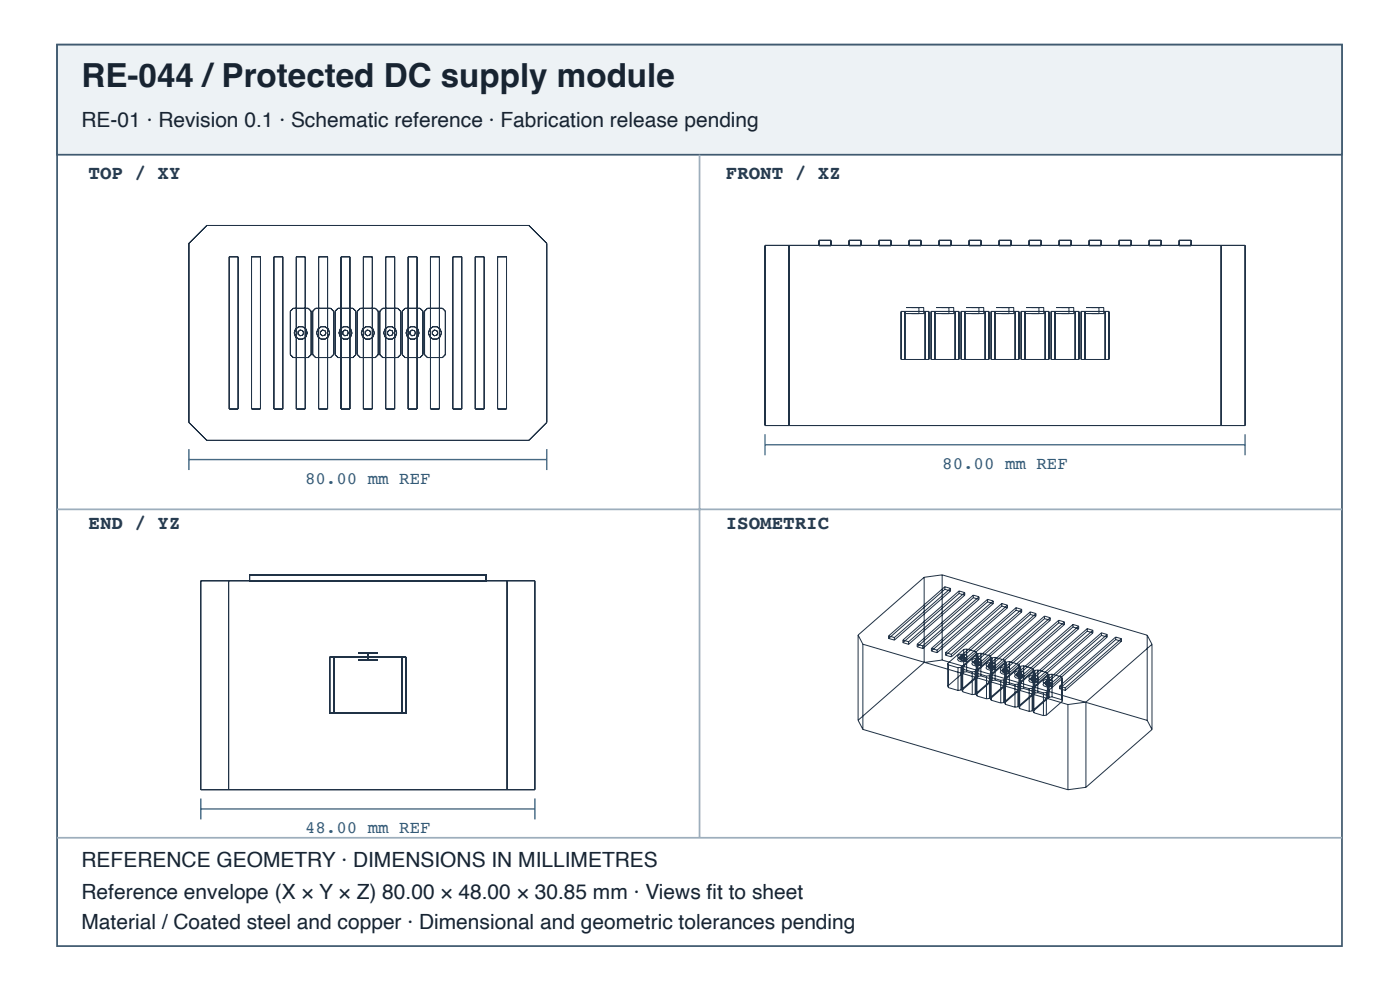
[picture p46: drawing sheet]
<svg xmlns="http://www.w3.org/2000/svg" width="297mm" height="210mm" viewBox="0 0 297 210" stroke-linecap="round" stroke-linejoin="round" font-family="sans-serif">
<defs><g id="words">
<text font-size="7" fill="#182431" x="17.3" y="18.4">RE-044 /Protected DC supply module</text>
<g font-size="4.4" fill="#182431">
<text x="17.3" y="26.9">RE-01 · Revision 0.1 · Schematic reference · Fabrication release pending</text>
<text x="17.3" y="183.9">REFERENCE GEOMETRY · DIMENSIONS IN MILLIMETRES</text>
<text x="17.3" y="190.6">Reference envelope (X × Y × Z) 80.00 × 48.00 × 30.85 mm · Views fi t to sheet</text>
<text x="17.3" y="196.9">Material / Coated steel and copper · Dimensional and geometric tolerances pending</text>
</g>
<g font-size="4.1" fill="#263d52">
<text x="18.8" y="38">TOP / XY</text>
<text x="154" y="38">FRONT / XZ</text>
<text x="18.8" y="112.1">END / YZ</text>
<text x="154" y="112.1">ISOMETRIC</text>
</g>
<g font-size="3.7" fill="#335b78">
<text x="199.9" y="99.5">80.00 mm REF</text>
<text x="64.7" y="102.6">80.00 mm REF</text>
<text x="64.7" y="176.7">48.00 mm REF</text>
</g>
</g></defs>
<path d="M12.1 9.5h272.6v191.1h-272.6z" fill="none" stroke="#405a70" stroke-width=".37"/>
<path d="M12.1 9.5h272.6v23.3h-272.6z" fill="#edf2f5"/>
<path d="M12.1 9.5h272.6v23.3h-272.6z" fill="none" stroke="#405a70" stroke-width=".37"/>
<path d="M148.4 32.8v144.8M12.1 108h272.6M12.1 177.6h272.6" fill="none" stroke="#9daebc" stroke-width=".37"/>
<g fill="none" stroke="#203246" stroke-width=".21">
<path d="M40.1 51.6l3.8-3.8h68.3l3.8 3.8v38l-3.8 3.8h-68.3l-3.8-3.8zM48.6 54.4h1.9v32.3h-1.9zM53.4 54.4h1.9v32.3h-1.9zM58.1 54.4h1.9v32.3h-1.9zM62.9 54.4h1.9v32.3h-1.9zM67.6 54.4h1.9v32.3h-1.9zM72.3 54.4h1.9v32.3h-1.9zM77.1 54.4h1.9v32.3h-1.9zM81.8 54.4h1.9v32.3h-1.9zM86.6 54.4h1.9v32.3h-1.9zM91.3 54.4h1.9v32.3h-1.9zM96.1 54.4h1.9v32.3h-1.9z"/>
<path d="M100.8 54.4h1.9v32.3h-1.9zM105.6 54.4h1.9v32.3h-1.9zM162.3 52h101.8v38.2h-101.8zM167.4 52v38.2M173.8 50.9h2.5v1.2h-2.5zM180.1 50.9h2.6v1.2h-2.6zM186.5 50.9h2.5v1.2h-2.5zM192.9 50.9h2.5v1.2h-2.5zM199.2 50.9h2.6v1.2h-2.6zM205.6 50.9h2.5v1.2h-2.5zM211.9 50.9h2.6v1.2h-2.6zM218.3 50.9h2.6v1.2h-2.6z"/>
<path d="M224.7 50.9h2.5v1.2h-2.5zM231 50.9h2.6v1.2h-2.6zM237.4 50.9h2.6v1.2h-2.6zM243.8 50.9h2.5v1.2h-2.5zM250.1 50.9h2.6v1.2h-2.6zM259.1 52v38.2M61.6 66l.6-.6h3.2l.6 .6v9.2l-.6 .6h-3.2l-.6-.6zM63.2 70.3l.5-.3 .5 .1 .2 .5-.2 .5-.5 .1-.5-.4zM66.3 66l.7-.6h3.1l.7 .6v9.2l-.7 .6h-3.1l-.7-.6zM68 70.3l.4-.3 .5 .1 .3 .5-.3 .5-.5 .1-.4-.4zM71.1 66l.6-.6h3.2l.6 .6v9.2l-.6 .6h-3.2l-.6-.6zM72.7 70.3l.5-.3 .5 .1 .2 .5-.2 .5-.5 .1-.5-.4z"/>
<path d="M75.8 66l.6-.6h3.2l.6 .6v9.2l-.6 .6h-3.2l-.6-.6zM77.5 70.3l.4-.3 .5 .1 .3 .5-.3 .5-.5 .1-.4-.4zM80.6 66l.6-.6h3.2l.6 .6v9.2l-.6 .6h-3.2l-.6-.6zM82.2 70.3l.4-.3 .6 .1 .2 .5-.2 .5-.6 .1-.4-.4zM85.9 65.4h3.2l.6 .6v9.2l-.6 .6h-3.2l-.6-.6v-9.2zM87 70.3l.4-.3 .5 .1 .2 .5-.2 .5-.5 .1-.4-.4zM90.7 65.4h3.2l.6 .6v9.2l-.6 .6h-3.2l-.6-.6v-9.2zM91.7 70.3l.4-.3 .6 .1 .2 .5-.2 .5-.6 .1-.4-.4zM191.2 66h5.9v10.2h-5.9zM192 66v10.2M192.3 65.2h3.7zM192.3 66.5h3.7z"/>
<path d="M193.4 65.2h1.6zM193.4 66.5h1.6zM195 65.2v1.3M196 65.2v1.3M196.3 66v10.2M197.5 66h5.9v10.2h-5.9zM198.4 66v10.2M198.6 65.2h3.7zM198.6 66.5h3.7zM199.7 65.2h1.6zM199.7 66.5h1.6zM201.3 65.2v1.3"/>
<path d="M202.3 65.2v1.3M202.6 66v10.2M203.9 66h5.9v10.2h-5.9zM204.7 66v10.2M205 65.2h3.7zM205 66.5h3.7zM206.1 65.2h1.6zM206.1 66.5h1.6zM207.7 65.2v1.3M208.7 65.2v1.3M209 66v10.2M210.3 66h5.9v10.2h-5.9z"/>
<path d="M211.1 66v10.2M211.4 65.2h3.7zM211.4 66.5h3.7zM212.5 65.2h1.5zM212.5 66.5h1.5zM214 65.2v1.3M215.1 65.2v1.3M215.4 66v10.2M216.6 66h5.9v10.2h-5.9zM217.5 66v10.2M217.7 65.2h3.7zM217.7 66.5h3.7z"/>
<path d="M218.8 65.2h1.6zM218.8 66.5h1.6zM220.4 65.2v1.3M221.4 65.2v1.3M221.7 66v10.2M223 66h5.9v10.2h-5.9zM223.8 66v10.2M224.1 65.2h3.7zM224.1 66.5h3.7zM225.2 65.2h1.6zM225.2 66.5h1.6zM226.8 65.2v1.3"/>
<path d="M227.8 65.2v1.3M228.1 66v10.2M229.4 66h5.9v10.2h-5.9zM230.2 66v10.2M230.5 65.2h3.7zM230.5 66.5h3.7zM231.6 65.2h1.5zM231.6 66.5h1.5zM233.1 65.2v1.3M234.2 65.2v1.3M234.4 66v10.2M42.6 123.1h70.9v44.3h-70.9z"/>
<path d="M48.5 123.1v44.3M52.9 121.9h50.2v1.3h-50.2zM69.9 139.4h16.3v11.8h-16.3zM70.9 139.4v11.8M76 138.4h4.1zM76 139.9h4.1zM77.1 138.4h1.9zM77.1 139.9h1.9zM78 138.4v1.5M85.2 139.4v11.8M107.6 123.1v44.3M182 134.6v18.1"/>
<path d="M182 134.6l1.1 2M183.1 136.6v18M183.1 136.6l43.5 12.8M188.5 134.8v.6M188.5 135.4l1.2 .3M188.5 134.8l1.2 .4M189.7 135.2v.5M191.6 136.2l1.2 .4M191.6 135.7l1.2 .4M191.6 135.7v.5M192.8 136.1v.5M194.6 137.1l1.2 .4"/>
<path d="M194.6 136.6l1.2 .3M194.6 136.6v.5M195.8 136.9v.6M196.1 122.4v18.1M196.1 122.4l-14.1 12.2M197.6 138l1.2 .4M197.6 137.5l1.2 .3M197.6 137.5v.5M198.8 137.8v.6M199.9 121.9v18M199.9 139.9l43.5 12.8M199.9 121.9l43.5 12.8"/>
<path d="M199.9 139.9l-3.8 .6M199.9 121.9l-3.8 .5M200.4 124.4l-11.9 10.4M200.4 124.4v.5M200.4 124.9l-11.9 10.5M200.4 124.9l1.3 .4M200.4 124.4l1.3 .4M200.6 138.4v.5M200.6 138.9l1.2 .4M200.6 138.4l1.2 .3M201.7 124.8l-12 10.4M201.7 124.8v.5"/>
<path d="M201.7 125.3l-12 10.4M201.8 138.7v.6M203.3 138.9a1.41 1.41 0 0 1 1.9 .2 1.2 1.2 0 0 1-2 .1zM203.3 139.5a1.41 1.41 0 0 1 1.9 .2 1.2 1.2 0 0 1-2 .1zM203.5 125.3v.5M203.5 125.8l1.2 .4M203.5 125.3l1.2 .3M203.5 125.3l-11.9 10.4M203.5 125.8l-11.9 10.4M203.6 139.3l1.2 .3M203.6 139.8l1.2 .4M203.6 139.3v.5"/>
<path d="M203.7 139.2l.6-.2 .3 .1v.2l-.4 .1h-.4zM203.7 139.8l.2-.2 .7 .1v.2l-.4 .1h-.4zM204.5 137.7v4.8M204.5 137.7l-3.4 3M204.6 139.3v.6M204.7 125.6l-11.9 10.5M204.7 125.6v.6M204.7 126.2l-11.9 10.4M204.8 139.6v.6M205 139.4v.6M205.1 137.6v4.8M205.1 137.6l2 .6"/>
<path d="M205.1 137.6l-.6 .1M206.3 139.8a1.41 1.41 0 0 1 1.9 .2 1.2 1.2 0 0 1-2 .1zM206.5 126.7l1.2 .4M206.5 126.2l-11.9 10.4M206.5 126.2v.5M206.5 126.7l-11.9 10.4M206.5 126.2l1.2 .3M207.1 138.2v9M207.1 138.2l.2 .3M207.3 138.5v9.1M207.3 138.5l-3.4 3M207.5 138.6v4.8"/>
<path d="M207.5 138.6l-3.4 2.9M207.7 126.5v.6M207.7 126.5l-11.9 10.4M207.7 127.1l-11.9 10.4M208.1 138.5v4.8M208.1 138.5l2 .6M208.1 138.5l-.6 .1M209.5 127.6l1.2 .4M209.5 127.1l1.2 .3M209.5 127.1l-11.9 10.4M209.5 127.1v.5M209.5 127.6l-11.9 10.4"/>
<path d="M210.1 139.1v9M210.1 139.1l.2 .3M210.3 139.4v9M210.3 139.4l-3.4 3M210.5 139.5l-3.4 2.9 .2 .3 2 .6M210.5 139.5v4.8M210.7 127.4l-11.9 10.4M210.7 127.4v.6M210.7 128l-11.9 10.4M211.1 139.4v4.8M211.1 139.4l2 .6M211.1 139.4l-.6 .1"/>
<path d="M212.5 128.5l1.2 .3M212.5 128l1.2 .3M212.5 128l-11.9 10.4M212.5 128v.5M212.5 128.5l-11.9 10.4M213.1 140v9M213.1 140l.2 .3M213.7 128.3l-11.9 10.4M213.7 128.3v.5M213.7 128.8l-11.9 10.5M215.6 129.4l1.2 .3M215.6 128.8l1.2 .4"/>
<path d="M215.6 128.8l-12 10.5M215.6 128.8v.6M215.6 129.4l-12 10.4M216.8 129.2l-12 10.4M216.8 129.2v.5M216.8 129.7l-12 10.5M218.6 129.7l1.2 .4M218.6 129.7l-11.9 10.4M218.6 129.7v.6M218.6 130.3l-11.9 10.4M218.6 130.3l1.2 .3M219.8 130.1l-11.9 10.4"/>
<path d="M219.8 130.1v.5M219.8 130.6l-11.9 10.4M221.6 130.6l1.2 .4M221.6 130.6l-11.9 10.4M221.6 130.6v.6M221.6 131.2l-11.9 10.4M221.6 131.2l1.2 .3M222.8 131l-11.9 10.4M222.8 131v.5M222.8 131.5l-11.9 10.4M224.6 132l1.2 .4M224.6 131.5l-11.9 10.4"/>
<path d="M224.6 131.5v.5M224.6 132l-11.9 10.5M224.6 131.5l1.2 .4M225.8 131.9l-11.9 10.4M225.8 131.9v.5M225.8 132.4l-11.9 10.4M227.6 132.9l1.2 .4M227.6 132.4l1.2 .3M227.6 132.4l-11.9 10.4M227.6 132.4v.5M227.6 132.9l-11.9 10.4M228.8 132.7l-11.9 10.5"/>
<path d="M228.8 132.7v.6M228.8 133.3l-11.9 10.4M230.7 133.8l1.2 .4M230.7 133.3l1.2 .3M230.7 133.3l-12 10.4M230.7 133.3v.5M230.7 133.8l-12 10.4M231.9 133.6l-12 10.5M231.9 133.6v.6M231.9 134.2l-12 10.4M233.7 134.7l1.2 .4M233.7 134.2l-11.9 10.4"/>
<path d="M233.7 134.2v.5M233.7 134.7l-11.9 10.4M233.7 134.2l1.2 .3M234.9 134.5l-11.9 10.4M234.9 134.5v.6M234.9 135.1l-11.9 10.4M236.7 135.6l1.2 .4M236.7 135.1l1.2 .3M236.7 135.1l-11.9 10.4M236.7 135.1v.5M236.7 135.6l-11.9 10.4M237.9 135.4l-11.9 10.4"/>
<path d="M237.9 135.4v.6M237.9 136l-11.9 10.4M243.4 134.7v18M243.4 134.7l1 1.9M244.4 136.6v18.1M244.4 136.6l-14 12.3M182 152.7l1.1 1.9M183.1 154.6l43.5 12.8M196.1 140.5l-14.1 12.2M201.1 140.7v4.8M201.1 145.5l.1 .3M201.1 140.7l.1 .3"/>
<path d="M201.2 141v4.8M201.2 145.8l2 .6M201.2 141l2 .6M203.2 141.6v4.8M203.9 141.5v4.8M203.9 146.3l-.7 .1M203.9 141.5l-.7 .1M204.1 141.5v4.9M204.1 146.4l.1 .3M204.1 141.5l.1 .4M204.2 146.7l2.1 .6M204.2 141.9v4.8"/>
<path d="M204.2 141.9l2.1 .6M204.5 142.5l-3.4 3M205.1 142.4l2 .6 .2 .3-3.4 3M205.1 142.4l-.6 .1M206.3 142.5v4.8M206.3 140.4a1.41 1.41 0 0 1 1.9 .2 1.2 1.2 0 0 1-2 .1zM206.7 140.7l1.2 .3M206.7 140.1l1.2 .4M206.7 140.1v.6M206.7 140.1l.6-.2 .3 .1v.2l-.4 .1-.3-.1zM206.7 140.7l.2-.2 .7 .1v.2l-.4 .1-.3-.1zM206.9 142.4v4.8"/>
<path d="M206.9 147.2l-.6 .1M206.9 142.4l-.6 .1M207.1 147.2l.2 .4M207.3 147.6l2 .6M207.5 143.4l-3.4 3M207.6 140.2v.6M207.9 140.5v.5M208.1 140.3v.6M208.1 143.3l2 .6 .2 .3-3.4 3M208.1 143.3l-.6 .1M209.3 143.3v4.9M209.3 140.7a1.41 1.41 0 0 1 1.9 .2 1.2 1.2 0 0 1-2 .1z"/>
<path d="M209.3 141.3a1.41 1.41 0 0 1 1.9 .2 1.2 1.2 0 0 1-2 .1zM209.7 141v.6M209.7 141.6l1.2 .3M209.7 141l1.2 .4M209.7 140.9l.2-.1 .7 .1v.2l-.3 .1-.4-.1zM209.7 141.6l.2-.2 .7 .1v.2l-.3 .1-.4-.1zM209.9 143.3v4.8M209.9 148.1l-.6 .1M209.9 143.3h-.6M210.1 148.1l.2 .3M210.3 148.4l2 .6M210.5 144.3l-3.4 2.9"/>
<path d="M210.6 141.1v.6M210.9 141.4v.5M211.1 144.2l2 .6 .2 .3-3.4 3M211.1 144.2l-.6 .1M212.3 144.2v4.8M212.3 141.6a1.41 1.41 0 0 1 1.9 .2 1.2 1.2 0 0 1-2 .1zM212.3 142.2a1.41 1.41 0 0 1 1.9 .2 1.2 1.2 0 0 1-2 .1zM212.7 142.5l1.2 .3M212.7 141.9l1.2 .4M212.7 141.9v.6M212.8 141.8l.2-.1 .6 .1v.2l-.3 .1-.4-.1zM212.8 142.4l.2-.1 .6 .1v.2l-.3 .1-.4-.1z"/>
<path d="M212.9 144.1v4.9M212.9 149h-.6M212.9 144.1l-.6 .1M213.1 149l.2 .3M213.3 149.3l2 .6M213.3 140.3v9M213.3 140.3l-3.4 3M213.5 140.3l-3.4 3 .2 .3 2 .6M213.5 140.3v4.9M213.5 145.2l-3.4 2.9M213.6 142v.6M213.9 142.3v.5"/>
<path d="M214.1 145.1l2.1 .6 .1 .3-3.4 3M214.1 140.3v4.8M214.1 140.3l2.1 .6M214.1 145.1l-.6 .1M214.1 140.3h-.6M215.3 145.1v4.8M215.4 142.5a1.41 1.41 0 0 1 1.8 .2 1.2 1.2 0 0 1-2 .1zM215.4 143.1a1.41 1.41 0 0 1 1.8 .2 1.2 1.2 0 0 1-2 .1zM215.7 143.3l1.2 .4M215.7 142.8v.5M215.7 142.8l1.2 .4M215.8 142.7l.2-.1 .7 .1-.1 .2-.3 .1-.4-.1z"/>
<path d="M215.8 143.3l.2-.1 .7 .1-.1 .2-.3 .1-.4-.1zM215.9 145v4.8M215.9 149.8l-.6 .1M215.9 145l-.6 .1M216.2 149.9l.1 .3M216.2 140.9v9M216.2 140.9l.1 .3M216.3 150.2l2 .6M216.3 141.2v9M216.3 141.2l-3.4 2.9M216.5 141.2l-3.4 3 .2 .3 2 .6M216.5 141.2v4.9"/>
<path d="M216.5 146.1l-3.4 2.9M216.6 142.9v.6M216.9 143.2v.5M217.2 146l2 .6 .1 .3-3.4 2.9M217.2 141.2v4.8M217.2 141.2l2 .5M217.2 146l-.7 .1M217.2 141.2h-.7M218.3 146v4.8M218.4 143.4a1.41 1.41 0 0 1 1.9 .2 1.2 1.2 0 0 1-2 .1zM218.4 144a1.41 1.41 0 0 1 1.9 .2 1.2 1.2 0 0 1-2 .1zM218.7 144.2l1.2 .4"/>
<path d="M218.7 143.7l1.2 .4M218.7 143.7v.5M218.8 143.6l.6-.2 .3 .1v.2l-.4 .2-.3-.1zM218.8 144.2l.6-.2 .3 .1v.2l-.4 .2-.3-.1zM219 145.9v4.8M219 150.7l-.7 .1M219 145.9l-.7 .1M219.2 150.8l.1 .3M219.2 141.7v9.1M219.2 141.7l.1 .4M219.3 151.1l2.1 .6M219.3 142.1v9"/>
<path d="M219.3 142.1l-3.4 2.9M219.6 142.1l-3.4 3 .1 .3 2 .6M219.6 142.1v4.8M219.6 146.9l-3.4 3M219.7 143.7v.6M219.9 144.1v.5M220.2 142l2 .6M220.2 142v4.9M220.2 146.9l2 .6M220.2 146.9h-.6M220.2 142l-.6 .1M221.4 146.9v4.8"/>
<path d="M221.4 144.3a1.41 1.41 0 0 1 1.9 .2 1.2 1.2 0 0 1-2 .1zM221.4 144.9a1.41 1.41 0 0 1 1.9 .2 1.2 1.2 0 0 1-2 .1zM221.8 145.1l1.2 .4M221.8 144.6l1.2 .3M221.8 144.6v.5M221.8 144.5l.6-.2 .3 .1v.2l-.4 .1h-.3zM221.8 145.1l.6-.2 .3 .1v.2l-.4 .1h-.3zM222 146.8v4.8M222 151.6l-.6 .1M222 146.8l-.6 .1M222.2 142.6v4.9M222.2 147.5l.2 .3"/>
<path d="M222.2 142.6l.2 .3M222.4 142.9v4.9M222.4 147.8l-3.4 2.9M222.4 142.9l-3.4 3M222.6 143l-3.4 3 .1 .3 2.1 .6M222.6 143v4.8M222.6 147.8l-3.4 3M222.7 144.6v.6M223 144.9v.6M223.2 142.9l2 .6M223.2 147.7l2 .6M223.2 142.9v4.8"/>
<path d="M223.2 147.7l-.6 .1M223.2 142.9l-.6 .1M224.8 146l1.2 .4M224.8 145.5l1.2 .3M224.8 145.5v.5M225.2 143.5v4.8M225.2 148.3l.2 .4M225.2 143.5l.2 .3M225.4 143.8v4.9M225.4 148.7l-3.4 2.9M225.4 143.8l-3.4 3M226 145.8v.6"/>
<path d="M226.6 149.4v18M230.4 148.9v18M230.4 148.9l-3.8 .5M243.4 152.7l1 2M244.4 154.7l-14 12.2M230.4 166.9l-3.8 .5"/>
<circle cx="63.8" cy="70.6" r="1.38"/>
<circle cx="68.5" cy="70.6" r="1.38"/>
<circle cx="73.3" cy="70.6" r="1.38"/>
<circle cx="78" cy="70.6" r="1.38"/>
<circle cx="82.8" cy="70.6" r="1.38"/>
<circle cx="87.5" cy="70.6" r="1.38"/>
<circle cx="92.3" cy="70.6" r="1.38"/>
</g>
<path d="M40.1 95.2v4.5M40.1 97.4h75.9M116 95.2v4.5M162.3 92.1v4.4M162.3 94.3h101.8M264.1 92.1v4.4M42.6 169.3v4.4M42.6 171.5h70.9M113.5 169.3v4.4" fill="none" stroke="#466b86" stroke-width=".3"/>
<use href="#words"/>
</svg>
